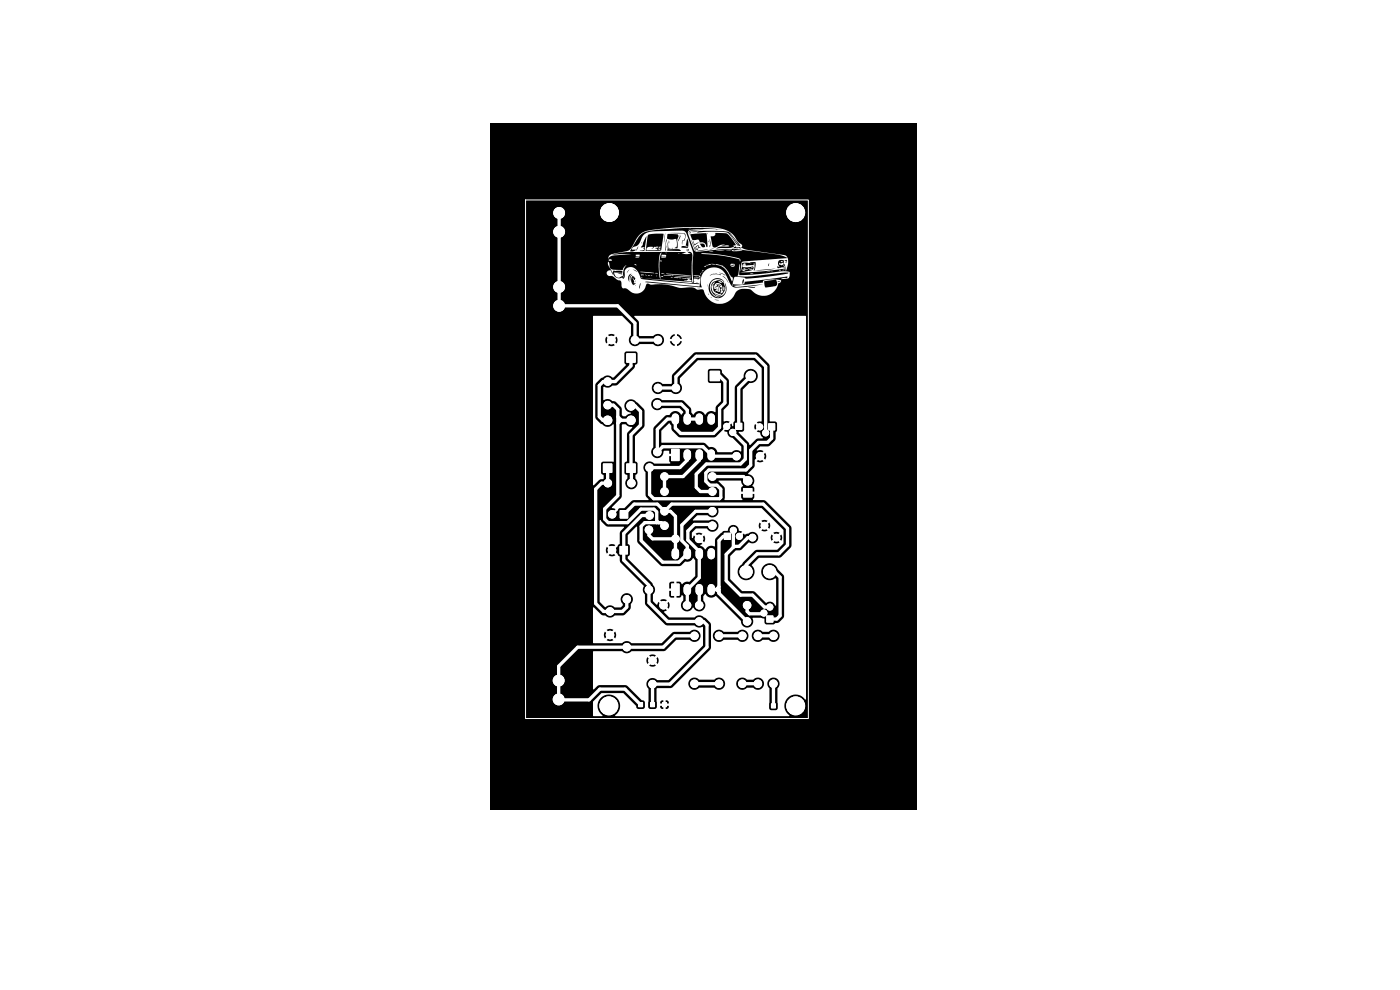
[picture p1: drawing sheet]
<svg xmlns="http://www.w3.org/2000/svg" width="297mm" height="210mm" viewBox="0 0 297 210" stroke-linecap="round" stroke-linejoin="round" font-family="sans-serif">
<path d="M103.9 26.1h90.6v145.6h-90.6z" fill="#000"/>
<path d="M111.5 42.4h60v110h-60z" fill="none" stroke="#fff" stroke-width=".21"/>
<g fill="#fff" stroke="#fff" stroke-width=".21">
<path d="M142.5 95.3h1.6v2.4h-1.6z"/>
<path d="M131.5 115.9h1.6v1.6h-1.6z"/>
<path d="M140.5 149.1h.9v.8h-.9z"/>
<path d="M150.7 78.8h2v2h-2z"/>
<path d="M131.6 108.3h1.6v1.6h-1.6z"/>
<path d="M135.5 149.1h.8v.8h-.8z"/>
<path d="M156.1 89.8h1.3v1.3h-1.3z"/>
<path d="M133 75h1.8v1.8h-1.8z"/>
<path d="M142.5 123.9h1.6v2.4h-1.6z"/>
<path d="M153.7 113.1h1.3v1.3h-1.3z"/>
<path d="M133 98.4h1.8v1.8h-1.8z"/>
<path d="M128 98.4h1.8v1.8h-1.8z"/>
<path d="M162.7 130.7h1.3v1.3h-1.3z"/>
<path d="M157.7 103.6h1.8v1.8h-1.8z"/>
<path d="M163.1 89.9h1.3v1.3h-1.3z"/>
<path d="M163.7 149.3h.8v.9h-.8z"/>
<path d="M138 149.1h.9v.8h-.9z"/>
<circle cx="129.8" cy="116.7" r=".8"/>
<circle cx="129.7" cy="72.1" r=".8"/>
<circle cx="134.7" cy="72.1" r=".8"/>
<circle cx="141" cy="111.5" r=".8"/>
<circle cx="151.1" cy="111.5" r=".8"/>
<circle cx="129.4" cy="134.7" r=".8"/>
<circle cx="129.4" cy="129.7" r=".8"/>
<circle cx="159.3" cy="79.8" r="1"/>
<circle cx="152.5" cy="134.9" r=".8"/>
<circle cx="152.5" cy="145" r=".8"/>
<circle cx="129.9" cy="109.1" r=".8"/>
<circle cx="128.9" cy="102.5" r=".8"/>
<circle cx="133.9" cy="102.5" r=".8"/>
<circle cx="161.2" cy="96.8" r=".8"/>
<circle cx="156.2" cy="96.8" r=".8"/>
<circle cx="141" cy="101.1" r=".8"/>
<circle cx="151.1" cy="101.1" r=".8"/>
<circle cx="145.8" cy="128.4" r=".8"/>
<circle cx="140.8" cy="128.4" r=".8"/>
<circle cx="141" cy="104.3" r=".8"/>
<circle cx="151.1" cy="104.3" r=".8"/>
<circle cx="155.4" cy="91.7" r=".65"/>
<circle cx="154.2" cy="90.4" r=".65"/>
<circle cx="133.9" cy="86.1" r=".9"/>
<circle cx="139.6" cy="72.1" r=".8"/>
<circle cx="139.6" cy="82.3" r=".8"/>
<circle cx="155.6" cy="112.5" r=".65"/>
<circle cx="156.8" cy="113.8" r=".65"/>
<circle cx="143.4" cy="82.3" r=".8"/>
<circle cx="143.4" cy="72.1" r=".8"/>
<circle cx="148.3" cy="131.8" r=".8"/>
<circle cx="158.5" cy="131.8" r=".8"/>
<circle cx="158.3" cy="121.3" r="1.3"/>
<circle cx="163.3" cy="121.3" r="1.3"/>
<circle cx="133.9" cy="89.2" r=".9"/>
<circle cx="137.8" cy="109.3" r=".8"/>
<circle cx="137.8" cy="99.2" r=".8"/>
<circle cx="159.6" cy="114" r=".72"/>
<circle cx="162.2" cy="111.5" r=".72"/>
<circle cx="164.7" cy="114" r=".72"/>
<circle cx="128.9" cy="89.2" r=".9"/>
<circle cx="162.1" cy="130" r=".65"/>
<circle cx="163.3" cy="128.8" r=".65"/>
<circle cx="158.6" cy="102" r=".9"/>
<circle cx="133" cy="137.3" r=".8"/>
<circle cx="133" cy="127.1" r=".8"/>
<circle cx="158.5" cy="128.4" r=".8"/>
<circle cx="148.3" cy="128.4" r=".8"/>
<circle cx="168.8" cy="149.7" r="1.9"/>
<circle cx="128.9" cy="80.9" r=".8"/>
<circle cx="128.9" cy="85.9" r=".8"/>
<circle cx="138.4" cy="145.1" r=".8"/>
<circle cx="138.4" cy="140.1" r=".8"/>
<circle cx="147.3" cy="134.9" r=".8"/>
<circle cx="147.3" cy="145" r=".8"/>
<circle cx="141" cy="108.5" r=".8"/>
<circle cx="151.1" cy="108.5" r=".8"/>
<circle cx="137.7" cy="125.1" r=".8"/>
<circle cx="137.7" cy="112.4" r=".8"/>
<circle cx="162.4" cy="91.8" r=".65"/>
<circle cx="161.2" cy="90.6" r=".65"/>
<circle cx="118.5" cy="148.4" r="1.15"/>
<circle cx="118.5" cy="144.4" r="1.15"/>
<circle cx="118.6" cy="64.9" r="1.15"/>
<circle cx="118.6" cy="60.9" r="1.15"/>
<circle cx="118.6" cy="49.2" r="1.15"/>
<circle cx="118.6" cy="45.2" r="1.15"/>
<circle cx="129.2" cy="149.7" r="1.9"/>
<circle cx="168.8" cy="45.1" r="1.9"/>
<circle cx="157.5" cy="134.9" r=".8"/>
<circle cx="157.5" cy="145" r=".8"/>
<circle cx="139.4" cy="95.9" r=".8"/>
<circle cx="139.4" cy="85.7" r=".8"/>
<circle cx="164.1" cy="134.9" r=".8"/>
<circle cx="164.1" cy="145" r=".8"/>
<circle cx="143.3" cy="114.3" r=".8"/>
<circle cx="148.3" cy="114.3" r=".8"/>
<circle cx="160.8" cy="134.9" r=".8"/>
<circle cx="160.8" cy="145" r=".8"/>
<circle cx="129.3" cy="45.1" r="1.9"/>
</g>
<g fill="none" stroke="#fff" stroke-width="1.6">
<path d="M143.3 88.5v.8M145.8 88.5v.8M145.8 96.1v.8M148.3 88.5v.8M148.3 96.1v.8M150.9 88.5v.8M150.9 96.1v.8M143.3 117.1v.8M145.8 117.1v.8M148.3 117.1v.8M150.9 117.1v.8M145.8 124.7v.8"/>
<path d="M148.3 124.7v.8M150.9 124.7v.8"/>
</g>
<g fill="none" stroke="#fff" stroke-width=".7">
<path d="M118.6 45.2v19.7h12.4l3.7 3.6v3.6h4.9M133.9 75.9v1.7l-3.4 3.3h-2.5l-.9 .9v6.6l.8 .8h1M151.7 79.8h1l1.1 1.1v4.6l-1.1 1.1v4.1l-1.3 1.2h-7l-1.1-1.1v-1.9h-1.7l-2.2 2.2v4.8l1.2-1.1h8.5l2.1 2h5M159.3 79.8l-2.6 2.5v8.1M128.9 99.3v3.1M128.9 85.9h1.2l1 1v18.3l-2.8 2.8v2.1l.7 .8h4.1l2.9-2.9h2.7l.6 .6v2.3M131.1 88.4l.7 .8M133.9 89.2h-2.2l-.6 .6M133.9 86.1h.8l1.2 1.1v3l-2 2v10.3M139.4 85.7h5.1l1.3 1.3v1.9h2.5M139.6 82.3h3.8v-2.4l4.3-4.3h12.6l2.1 2.1v14.1M148.3 96.5v1.2l-3.4 3.4h-3.9v3.2"/>
<path d="M155.4 91.7l2.7 2.7v3l-1 1h-7.2l-2.2 2.2v2.8l.9 .9h2.5M163.7 90.6v2.4l-.9 .9h-1.9l-1.6 1.6v3.2l-1.1 1h-7.8l-.7 .6v1.8l.9 .8h1.5l.8 .9v1.7l-.2 .3h-14l-.9-.9v-5.7h6.4l1.6-1.6v-1.1M128.9 102.4v.1M128.9 102.5h-1.3l-1.2 1.3v24.2l1.7 1.7h3.9l1-.9v-1.7M137.7 112.4v1.1l.7 .8h4.9M137.8 109.3h-1.7l-3.8 3.9v5.6l5.4 5.4v3.7l3.9 3.9h7.6l.8 .8v4.7l-7.8 7.8h-3.8v4.4M139.3 110.5l.4 .4M141 108.5h1.2l1.1 1v8M141 108.5l1.5-1.6h19.4l5.2 5.2v3.5l-1.9 1.9h-4.5l-2.4 2.3v1.5M141 108.5l-1.6-1.6h-4.9l-2.1 2.2M151.1 108.5h-3.5l-3 2.9v3.3l1.2 1.1v1.7l-1.8 1.8h-3.4l-4.6-4.6v-3.1l.8-.7h3.5l.7 .6M151.1 111.5l-.2-.2h-3.6l-1.4 1.3v2l2.4 2.4v5.5l-2.5 2.6v3.3"/>
<path d="M151.1 101.1h6.6l.9 .9M154.3 113.8h-.9l-.9 .9v11.2l6 5.9M155.6 112.5v3.6M159.6 114h-.9l-1.9 1.9h-1l-1.7 1.7v5.6l3 3h2.5l2.6 2.6h1.1M147.3 134.9h-4.2l-2.4 2.4h-18.1l-4.1 4 .1 7.2h6.4l2.3-2.3h5.3l3.3 3.3M148.3 125.1v3.3M148.3 128.4h.1M150.9 125.1h1.6M152.5 134.9h5M152.5 124.5l-.5 .6 .5 .5M152.5 125.1h.1M158.5 128.4v1.3l.5 .5h2.9l.2-.2"/>
<path d="M160.8 134.9h3.3M163.3 121.3h1l1.2 1.1v8.2l-.7 .7h-1.5M147.3 145h5.2M157.5 145h3.3M164.1 145v4.7"/>
</g>
<g fill="#fff">
<path d="M125.8 67.1l6.2-.1 1.9 1.9-.1 2.3a1.32 1.32 0 0 0 0 1.9 1.32 1.32 0 0 0 1.9-.1h2.9a1.3 1.3 0 0 0 1.6 .3 1.3 1.3 0 0 0 .7-1.4h2.2v.5h-1l.4 .7 .6 .3v-.9h.5v.9l.8-.4 .3-.6h-1v-.5h1l-.5-.8-.6-.2v.9h-.5v-.9l-.7 .4-.3 .6h-1.2a1.34 1.34 0 0 0-1-1 1.34 1.34 0 0 0-1.4 .4l-2.9-.1-.1-2.9-.9-1.1v-.2l36.4 .1-.1 81.3a2.48 2.48 0 0 0-3.8-.4 2.48 2.48 0 0 0 .4 3.8h-37a2.42 2.42 0 0 0 .7-3.4 2.42 2.42 0 0 0-3.5-.5 2.42 2.42 0 0 0-.3 3.5l.4 .5-2-.1v-2.9l1.8-1.9h4.7l2.6 2.7 .1 .4 .4 .3h1l.3-.1 .1-.3v-1.1l-.2-.3-.5-.1-3.3-3.1-5.6-.1-.5 .2-.7 .7h-.2v-6.1h11.3l.3 .7 .6-.6 .4 .3-.7 .7a1.28 1.28 0 0 0 1.5 0l-.7-.7 .3-.3 .7 .6 .2-.2v-.7l-.2-.5-.7 .7-.3-.4 .7-.7a1.28 1.28 0 0 0-1.5 0l.7 .7-.4 .4-.6-.7-.3 .7h-11.3l.1-2h6l.2 .2a1.38 1.38 0 0 0 1.9-.2h6.8l.5-.2 2.2-2.2h2.8a1.31 1.31 0 0 0 1.9 .1 1.31 1.31 0 0 0 0-1.9 1.31 1.31 0 0 0-1.9 .1l-3.4 .1-2.6 2.3h-6.3a1.42 1.42 0 0 0-2.1 0h-6l-.1-.1v-1.6h2.3l.2 .7 .7-.6 .4 .3-.7 .7 .5 .2 .9-.2-.6-.7 .3-.3 .7 .6a1.28 1.28 0 0 0 0-1.4l-.7 .7-.3-.4 .6-.7-.9-.2-.5 .2 .7 .7-.4 .4-.7-.7-.2 .7h-2.3v-5.8h.2l1.7 1.6 .7 .1a1.42 1.42 0 0 0 2.1 0h1.6l.5-.2 1.1-1.2 .1-1.1a1.31 1.31 0 0 0 .1-1.9 1.31 1.31 0 0 0-1.9 .1 1.31 1.31 0 0 0 .1 1.9v.2l-.4 .5-1.3-.1a1.42 1.42 0 0 0-2 0l-1.2-1.2 .1-17.3 1.5 1.4 3.6 .1-.9 1.1v2.4l-.5 .6-.8 .8-.3-.4 .7-.7-.3-.1-.7-.1-.5 .2 .7 .7-.4 .4-.7-.7a1.28 1.28 0 0 0 0 1.4l.7-.6 .4 .3-.7 .7 .5 .2 .7-.1 .3-.1-.7-.7 .3-.3 1.3 1.2v.9l.2 .5 4.8 4.8a1.62 1.62 0 0 0 .3 1.9v1.9l.2 .4 4.2 4.2 6.2 .1a1.53 1.53 0 0 0 1.7 .3v4l-7.3 7.2-2.4 .1a1.32 1.32 0 0 0-1.9-.1 1.32 1.32 0 0 0 .1 2l-.1 3.8 .1 .3 .4 .1h1l.3-.3 .1-.4h.6l.2 .6 .5 .1v-.7h-1.3v-.2h1.3l.2 .2h.3v.7a.55 .55 0 0 0 .7-.7h-.9a.25 .25 0 0 0 .2-.3 .25 .25 0 0 0-.3-.2 .25 .25 0 0 0-.2 .3h-1.3v-.3h1.3v-.6h.5v.6h.7a.55 .55 0 0 0-.7-.6h-.8l-.3 .2-.1 .4h-.6v-3.2h2.8l.5-.2 .7-.8h2.6a1.34 1.34 0 0 0 .9 1.3 1.34 1.34 0 0 0 1.5-.4h3.2a1.31 1.31 0 0 0 1.4 .3 1.31 1.31 0 0 0 .8-1.2h2.4v.3a1.35 1.35 0 0 0 1 1 1.35 1.35 0 0 0 1.3-.4h1.3a1.31 1.31 0 0 0 1.4 .3 1.31 1.31 0 0 0 .9-1.2h.7l.1 .5 .3 .5v4.2l.4 .5h1l.4-.4-.1-4.2a1.32 1.32 0 0 0-.2-2.2 1.32 1.32 0 0 0-1.9 1.1h-.7v-.2a1.34 1.34 0 0 0-1-1 1.34 1.34 0 0 0-1.4 .4h-1.2a1.31 1.31 0 0 0-1.5-.4 1.31 1.31 0 0 0-.8 1.2h-2.4v-.2a1.34 1.34 0 0 0-1-1 1.34 1.34 0 0 0-1.3 .4h-3.2a1.31 1.31 0 0 0-1.4-.4 1.31 1.31 0 0 0-.9 1.2h-2.6l7.2-7.2 .2-.4v-2.5h.4a1.34 1.34 0 0 0 .9 1.2 1.34 1.34 0 0 0 1.5-.4h2.9a1.31 1.31 0 0 0 1.4 .4 1.31 1.31 0 0 0 .9-1.2h.7v.2a1.35 1.35 0 0 0 1 1 1.35 1.35 0 0 0 1.3-.4h1.3a1.31 1.31 0 0 0 1.9 .1 1.31 1.31 0 0 0-.1-1.9 1.31 1.31 0 0 0-1.9 .1h-1.2a1.31 1.31 0 0 0-1.5-.3 1.31 1.31 0 0 0-.8 1.2h-.7v-.3a1.34 1.34 0 0 0-1-1 1.34 1.34 0 0 0-1.4 .4h-2.9a1.31 1.31 0 0 0-1.4-.3 1.31 1.31 0 0 0-.9 1.2h-.4v-2.6l-1-1.1a2.89 2.89 0 0 0-1.9-.6l-.6 .4h-5.3l-1.1-1.2 .6-.3-.7-.7 .4-.4 .6 .7 .2-.5-.2-.9-.6 .7-.4-.4 .7-.7a1.28 1.28 0 0 0-1.5 0l.7 .7-.3 .4-.7-.7-.3 .5-.1 .1-.8-.8v-1.4a1.51 1.51 0 0 0 0-2.2l-5.3-5.5v-.4l.4-.4v-1.7l-.4-.6v-1.7l1.8-1.9 .2 .1 .1 3.3 4.7 4.8 .5 .2h3.6l.5-.2 .7-.8 .4 .1a1.6 1.6 0 0 0 1.4-.8l.4 .5v3.2l-1.2 1.3a1.76 1.76 0 0 0-1.6 .5l-.4-.5h-.8v1.4h-.5v-1.4l-.9 .1-.1 .3v1h1v.5h-1v1l.2 .4 .8 .1v-1.4h.5v1.4l.8-.1 .4-.5 .3 .3v.8a1.35 1.35 0 0 0 0 2.1 1.35 1.35 0 0 0 2-.5 1.35 1.35 0 0 0 2.1 .6 1.35 1.35 0 0 0 .1-2.1v-.9l.5-.5a1.47 1.47 0 0 0 2.2 .5l5.3 5.3a1.34 1.34 0 0 0 1.7 1.3 1.34 1.34 0 0 0 .8-2h1.8l.6 .1 .1 .9 .2 .3 1.6 .1 .5-.3 .7-.1 1.1-1.1 .1-8.6-.2-.5-1.2-1.2a1.83 1.83 0 0 0-2.6-.9 1.83 1.83 0 0 0-.6 2.6 1.83 1.83 0 0 0 2.7 .3l.1 .2v5.5l-.1 .1a1.37 1.37 0 0 0-2-.6l-2.5-2.4-2.6-.1-2.5-2.6v-4.9l1.2-1.1h.8l.4-.2 1.6-1.5a1.27 1.27 0 0 0 2-1.1h2.6l.2 .7 .6-.6 .4 .3-.6 .7a1.2 1.2 0 0 0 1.3 0l-.6-.7 .3-.3 .6 .6 .2-.2v-.7l-.2-.4-.6 .6-.3-.4 .6-.6a1.2 1.2 0 0 0-1.3 0l.6 .6-.4 .4-.6-.6-.2 .6h-2.6a1.25 1.25 0 0 0-.8-1.1 1.25 1.25 0 0 0-1.4 .3l-.7 .2-.2-.2-.6 .5-.3-.3 .6-.6-.7-.2-.2-.7-.4-.4h4.8l.2 .7 .6-.6 .3 .3-.6 .6 .5 .2 .8-.2-.6-.6 .4-.3 .6 .6a1.2 1.2 0 0 0 0-1.4l-.6 .7-.4-.4 .6-.6-.8-.2-.5 .2 .6 .6-.3 .4-.6-.7-.2 .7h-4.9a1.16 1.16 0 0 0-1.7 1l-1 .2-1.5 1.4-.2 .5v1.3a1.65 1.65 0 0 0-2.1 .6l-.4-.4-.6-.3v-.2l.4-.2-.7-.7 .4-.4 .7 .7a1.28 1.28 0 0 0 0-1.4l-.7 .7-.4-.4 .7-.7-.9-.2-.5 .2 .6 .7-.3 .4-.7-.7-.4 .5v-1l.9-1h2.2a1.33 1.33 0 0 0 1.8 .6 1.33 1.33 0 0 0 .6-1.8 1.33 1.33 0 0 0-1.9-.5h-3.3l-.1-.1 1-1h2.2a1.34 1.34 0 0 0 1.7 .2 1.34 1.34 0 0 0 .5-1.7h9.2l4.6 4.7v2.8l-1.3 1.3-4.5 .1-2.9 2.9a1.84 1.84 0 0 0-.7 2.7 1.84 1.84 0 0 0 2.7 .3 1.84 1.84 0 0 0 0-2.7l1.5-1.6 4.6-.1 2.1-2 .2-.5-.1-4-5.3-5.4-.5-.2h-2.2l.2-.6v-.7h-1v-.5h1v-.8l-.4-.4a1.57 1.57 0 0 0-.9-2.6l1.3-1.4 .1-1.6 .8-.7 .3 .4-.7 .7 .3 .1 .7 .1 .5-.2-.7-.7 .3-.4 .7 .7a1.28 1.28 0 0 0 0-1.5l-.7 .7-.3-.3 .7-.7-.7-.2-.7 .1-.1-.2 .8-.7 1.9-.1 1.2-1.1 .2-.5v-1.3l.2-.4 .1-1.4-.4-.5h-1.1l-.1-.1v-11.8l-2.5-2.6-.4-.2h-12.9l-4.8 4.6-.2 .5-.1 1.6h-1.9a1.32 1.32 0 0 0-1.9 0 1.32 1.32 0 0 0 .1 1.9 1.32 1.32 0 0 0 1.9-.2l1.8 .1a1.32 1.32 0 0 0 1.9 0 1.32 1.32 0 0 0-.1-1.9l.1-1.1 3.8-3.8h11.8l1.7 1.7v11.2l-1.1 .3 .6 .6-.3 .3-.6-.6a1.15 1.15 0 0 0 0 1.3l.6-.6 .3 .3-.6 .6 .7 .2 .3 .7 .3 .5-1.3 .2-1.4 1.3-.3-.6-2.1-2.1 .1-.1 .8-.1 .3-.4v-1.4l-.3-.4v-6.6l1.3-1.4a1.53 1.53 0 0 0 1.9-1.4 1.53 1.53 0 0 0-1.7-1.7 1.53 1.53 0 0 0-1.4 1.9l-1.8 1.9v7.3l-.3 .4-.1 .7h-.1l-.2-.6-.6 .6-.4-.3 .6-.6-.5-.2h-.8v-2.3l1-1 .1-.4v-4.9l-1.4-1.6-.1-.6-.2-.2h-2.3l-.3 .1-.1 .3v2.1l.1 .3 .3 .2h2.3v3.8l-1 1.1-.2 1.2a1.5 1.5 0 0 0-2.1 .6 1.42 1.42 0 0 0-1.3-.8 1.42 1.42 0 0 0-1.2 .8l-.4-.5-.2-1-1.6-1.5-4.4-.1a1.33 1.33 0 0 0-1.9-.1 1.33 1.33 0 0 0 0 1.9 1.33 1.33 0 0 0 1.9-.1h3.7l.8 .8-.5 .6a1.42 1.42 0 0 0-1.3-.8 1.42 1.42 0 0 0-1.2 .8l-.9 .2-2.4 2.5-.1 4.2a1.32 1.32 0 0 0 .4 2.2 1.32 1.32 0 0 0 1.8-1.4l.1-.1h.9l.2 .7h1v.5h-1v1l.2 .5h-3.4a1.34 1.34 0 0 0-1.9 0 1.34 1.34 0 0 0 0 1.9v4.8l.6 1.1h-3.2l-1.8 1.7h-1.2l-1 1.2-.4-.3 .7-.7-.8-.4 1.9-1.9 .2-.5v-15l.2-.2h.7a1.74 1.74 0 0 0 1.3 .6l-.9 1.1-.2 .4v5.7l-.5 .5v2l.1 .3 .5 .2v.6a1.33 1.33 0 0 0-.1 2 1.33 1.33 0 0 0 1.9 0 1.33 1.33 0 0 0-.1-2v-.6l.5-.5v-1.9l-.2-.3-.4-.3v-5.2l1.9-1.9 .1-.4v-3.3l-1.7-1.7a1.41 1.41 0 0 0-2.3 .1 1.41 1.41 0 0 0 1 2.1l.1 .2-.5 .2-.6 .4h-.5l-.3-.3v-1.2l-.2-.5-1-1-.8-.2a1.46 1.46 0 0 0-1.9-.2l.1-2.8a1.62 1.62 0 0 0 1.8-.3h.7l.5-.2 3.6-3.8a.47 .47 0 0 1 .4-.6l.2-.3v-1.9l-.2-.3-.3-.2-2.1 .1-.2 .3v2l.3 .6-2.6 2.6h-.3a1.51 1.51 0 0 0-2.2 0l-1.2 1.1-.2 .5v6.8l.2 .4 1.1 1.1a1.69 1.69 0 0 0 2.5 0l.1 7.9h-2.2l-.4 .2-.1 .3v1.9l.5 .5v.8l-.8 .1-1.3 1.2-.1-30.8h2.6l.2 .8 .7-.7 .4 .3-.7 .7a1.28 1.28 0 0 0 1.4 0l-.6-.7 .3-.3 .7 .7 .1-.3 .1-.7-.2-.5-.7 .7-.3-.4 .6-.6a1.28 1.28 0 0 0-1.4 0l.7 .6-.4 .4-.7-.7-.2 .7h-2.6z"/>
<path d="M152.5 102h4.7l.4 1-.4 .5v.8h1v.5h-1v.7l.3 .5-3.8 .1v-2.6z"/>
<path d="M140.3 91.4l1.7-1.6 .4 .5 .2 1.1 1.3 1.2 .4 .2h7.3l1.7-1.6 .5-.7 .4 .3-.6 .6 .3 .2a.43 .43 0 0 1 .4 .1 .43 .43 0 0 1 .1 .4 1.38 1.38 0 0 0 1 .8l1.8 1.8 .1 1-.2 .1a1.4 1.4 0 0 0-1.9 .1h-2.9a1.58 1.58 0 0 0-1.9-1.1l-.7-.7-.5-.2h-8.8z"/>
</g>
<g fill="#000" stroke="#000" stroke-width=".21">
<circle cx="118.6" cy="45.2" r=".65"/>
<circle cx="118.6" cy="49.2" r=".65"/>
<circle cx="129.3" cy="45.1" r="1.1"/>
<circle cx="168.8" cy="45.1" r="1.1"/>
<circle cx="118.6" cy="64.9" r=".65"/>
<circle cx="118.6" cy="60.9" r=".65"/>
<circle cx="129.7" cy="72.1" r=".4"/>
<circle cx="133.9" cy="75.9" r=".45"/>
<circle cx="134.7" cy="72.1" r=".4"/>
<circle cx="139.6" cy="72.1" r=".4"/>
<circle cx="143.4" cy="72.1" r=".4"/>
<circle cx="151.7" cy="79.8" r=".5"/>
<circle cx="159.3" cy="79.8" r=".5"/>
<circle cx="128.9" cy="80.9" r=".4"/>
<circle cx="128.9" cy="85.9" r=".4"/>
<circle cx="128.9" cy="99.3" r=".45"/>
<circle cx="128.9" cy="89.2" r=".45"/>
<circle cx="133.9" cy="99.3" r=".45"/>
<circle cx="133.9" cy="86.1" r=".45"/>
<circle cx="133.9" cy="89.2" r=".45"/>
<circle cx="137.8" cy="99.2" r=".4"/>
<circle cx="139.4" cy="95.9" r=".4"/>
<circle cx="139.4" cy="85.7" r=".4"/>
<circle cx="139.6" cy="82.3" r=".4"/>
<circle cx="143.3" cy="88.9" r=".4"/>
<circle cx="143.3" cy="96.5" r=".4"/>
<circle cx="143.4" cy="82.3" r=".4"/>
<circle cx="145.8" cy="96.5" r=".4"/>
<circle cx="145.8" cy="88.9" r=".4"/>
<circle cx="148.3" cy="96.5" r=".4"/>
<circle cx="148.3" cy="88.9" r=".4"/>
<circle cx="150.9" cy="88.9" r=".4"/>
<circle cx="150.9" cy="96.5" r=".4"/>
<circle cx="154.2" cy="90.4" r=".37"/>
<circle cx="155.4" cy="91.7" r=".37"/>
<circle cx="156.3" cy="96.8" r=".4"/>
<circle cx="156.7" cy="90.4" r=".37"/>
<circle cx="161.2" cy="90.6" r=".37"/>
<circle cx="161.3" cy="96.8" r=".4"/>
<circle cx="162.4" cy="91.8" r=".37"/>
<circle cx="163.7" cy="90.6" r=".37"/>
<circle cx="128.9" cy="102.5" r=".4"/>
<circle cx="129.8" cy="116.7" r=".4"/>
<circle cx="129.9" cy="109.1" r=".4"/>
<circle cx="132.3" cy="116.7" r=".4"/>
<circle cx="132.4" cy="109.1" r=".4"/>
<circle cx="133.9" cy="102.5" r=".4"/>
<circle cx="137.7" cy="112.4" r=".4"/>
<circle cx="137.8" cy="109.3" r=".4"/>
<circle cx="141" cy="104.3" r=".4"/>
<circle cx="141" cy="111.5" r=".4"/>
<circle cx="141" cy="108.5" r=".4"/>
<circle cx="141" cy="101.1" r=".4"/>
<circle cx="143.3" cy="117.5" r=".4"/>
<circle cx="143.3" cy="114.3" r=".4"/>
<circle cx="145.8" cy="117.5" r=".4"/>
<circle cx="148.3" cy="114.3" r=".4"/>
<circle cx="148.3" cy="117.5" r=".4"/>
<circle cx="150.9" cy="117.5" r=".4"/>
<circle cx="151.1" cy="104.3" r=".4"/>
<circle cx="151.1" cy="108.5" r=".4"/>
<circle cx="151.1" cy="101.1" r=".4"/>
<circle cx="151.1" cy="111.5" r=".4"/>
<circle cx="154.3" cy="113.8" r=".37"/>
<circle cx="155.6" cy="112.5" r=".37"/>
<circle cx="156.8" cy="113.8" r=".37"/>
<circle cx="158.6" cy="102" r=".45"/>
<circle cx="158.6" cy="104.5" r=".45"/>
<circle cx="159.6" cy="114" r=".4"/>
<circle cx="162.2" cy="111.5" r=".4"/>
<circle cx="164.7" cy="114" r=".4"/>
<circle cx="129.4" cy="134.7" r=".4"/>
<circle cx="129.4" cy="129.7" r=".4"/>
<circle cx="133" cy="137.3" r=".4"/>
<circle cx="133" cy="127.1" r=".4"/>
<circle cx="137.7" cy="125.1" r=".4"/>
<circle cx="140.8" cy="128.4" r=".4"/>
<circle cx="143.3" cy="125.1" r=".4"/>
<circle cx="145.8" cy="128.4" r=".4"/>
<circle cx="145.8" cy="125.1" r=".4"/>
<circle cx="147.3" cy="134.9" r=".4"/>
<circle cx="148.3" cy="131.8" r=".4"/>
<circle cx="148.3" cy="128.4" r=".4"/>
<circle cx="148.3" cy="125.1" r=".4"/>
<circle cx="150.9" cy="125.1" r=".4"/>
<circle cx="152.5" cy="134.9" r=".4"/>
<circle cx="157.5" cy="134.9" r=".4"/>
<circle cx="158.3" cy="121.3" r=".65"/>
<circle cx="158.5" cy="128.4" r=".4"/>
<circle cx="158.5" cy="131.8" r=".4"/>
<circle cx="160.8" cy="134.9" r=".4"/>
<circle cx="162.1" cy="130" r=".37"/>
<circle cx="163.3" cy="121.3" r=".65"/>
<circle cx="163.3" cy="131.3" r=".37"/>
<circle cx="163.3" cy="128.8" r=".37"/>
<circle cx="164.1" cy="134.9" r=".4"/>
<circle cx="118.5" cy="148.4" r=".65"/>
<circle cx="118.5" cy="144.4" r=".65"/>
<circle cx="129.2" cy="149.7" r="1.1"/>
<circle cx="135.9" cy="149.5" r=".25"/>
<circle cx="138.4" cy="140.1" r=".4"/>
<circle cx="138.4" cy="145.1" r=".4"/>
<circle cx="138.4" cy="149.5" r=".25"/>
<circle cx="141" cy="149.5" r=".25"/>
<circle cx="147.3" cy="145" r=".4"/>
<circle cx="152.5" cy="145" r=".4"/>
<circle cx="157.5" cy="145" r=".4"/>
<circle cx="160.8" cy="145" r=".4"/>
<circle cx="164.1" cy="149.7" r=".25"/>
<circle cx="164.1" cy="145" r=".4"/>
<circle cx="168.8" cy="149.7" r="1.1"/>
</g>
<g fill="#fff">
<path d="M134.4 58.9v.2z"/>
<path d="M163.5 57.6l.6-.1z"/>
<path d="M138 58.4l.4 .1z"/>
<path d="M157.6 59.7v.4z"/>
<path d="M143.8 53.7h.4z"/>
<path d="M158.3 57.1l.4 .1z"/>
<path d="M159.3 56.7l.4 .1z"/>
<path d="M155.3 60.3l.2 .3-.1-.1z"/>
<path d="M165.2 57.4l.5-.1z"/>
<path d="M138.9 57.9l.7 .1z"/>
<path d="M139.8 52.4h.4l-.4 .2z"/>
<path d="M140.2 55.2h.1v.3z"/>
<path d="M141.1 53.7h.4z"/>
<path d="M146 48.6l.5-.1z"/>
<path d="M149 57.3h.3l-.3 .3z"/>
<path d="M134.5 56l.6 .3z"/>
<path d="M140.2 58.6h.3l.2 .2z"/>
<path d="M142.3 58.8h.4z"/>
<path d="M159.1 58l.8-.1z"/>
<path d="M142.5 58.4l.4 .1z"/>
<path d="M134.8 54.5h.8l-.7 .1z"/>
<path d="M136.8 58.3l.4 .1z"/>
<path d="M139.6 52.8a.25 .25 0 0 1 .3-.1 .25 .25 0 0 1 .2 .3h-.4z"/>
<path d="M162.5 57.7l1-.1z"/>
<path d="M165.9 57.3l.6-.1z"/>
<path d="M152.4 59.6h.2a.32 .32 0 0 1 .3 .1 .32 .32 0 0 1 .1 .3z"/>
<path d="M129.2 55.1a.33 .33 0 0 1 .4-.2 .33 .33 0 0 1 .2 .4h-.6z"/>
<path d="M136 58.2h.6v.2h-.5z"/>
<path d="M153.5 60.8l.2 .2a.35 .35 0 0 1-.2 .6z"/>
<path d="M165.6 55.4h.5a.23 .23 0 0 1-.2 .2 .23 .23 0 0 1-.3-.2z"/>
<path d="M134.9 54h.8v.4h-.8z"/>
<path d="M140.4 54h.5a.3 .3 0 0 1 .4 .1 .3 .3 0 0 1 0 .4l-.6-.1a.25 .25 0 0 1-.4 0 .25 .25 0 0 1 .1-.4z"/>
<path d="M147.8 52.3l.2-.1a.28 .28 0 0 1 .1 .4 .28 .28 0 0 1-.4 0z"/>
<path d="M150.4 53.4l.9-.1z"/>
<path d="M137.4 58.4l.5 .1h-.3z"/>
<path d="M149.4 56.5l.3-.1a.2 .2 0 0 1-.1 .2 .2 .2 0 0 1-.2-.1z"/>
<path d="M140.3 54.5l1 .1-.8 .1z"/>
<path d="M154 53.1h1z"/>
<path d="M158.7 57h.9a.61 .61 0 0 1-.9 0z"/>
<path d="M147.3 58.8l1 .1z"/>
<path d="M140.3 58l.6 .1z"/>
<path d="M151.9 53.2l1.8-.1z"/>
<path d="M145.1 59.6l.6-.1a.57 .57 0 0 1 .6-.2 .57 .57 0 0 1 .4 .4z"/>
<path d="M149.9 56.2l.8-.2 .2 .1-1.1 .3z"/>
<path d="M145 59l1.6 .1-1.6 .1z"/>
<path d="M157.3 57.2l.7-.1-.3-.1a.26 .26 0 0 1 .4 0 .26 .26 0 0 1 0 .3l-.3 .2z"/>
<path d="M140.8 58.3l1.6 .1-1.4 .1z"/>
<path d="M143 58.8l1.6 .1-1 .1z"/>
<path d="M154.8 49.5l1.8 2.2-.3-.1z"/>
<path d="M135.7 57.7h.8l2.3 .2z"/>
<path d="M140.1 53.7l.2-.1a8.7 8.7 0 0 0-.2 5.4h-.1a10.9 10.9 0 0 1 .1-5.3z"/>
<path d="M155.2 53.1l.5-.1h.2l-.3 .2 1.9-.1-1.6 .2z"/>
<path d="M165.3 55.7l.5 .2-.1-.1h.2a.24 .24 0 0 1 .4 .1 .24 .24 0 0 1-.3 .3l-.2 .1a.46 .46 0 0 1-.5-.6z"/>
<path d="M155 56a.45 .45 0 0 1 .6-.1 .45 .45 0 0 1 .2 .6 .55 .55 0 0 1-.8-.2h.6v-.2l-.6 .2z"/>
<path d="M143.1 58.5l3.5 .3z"/>
<path d="M141.3 58l5.3 .4-1.3 .1-3.7-.3z"/>
<path d="M148.8 53.7l4 .3 3.5 .7a.63 .63 0 0 1 .7 .7l-.1-.1a.37 .37 0 0 0-.1-.3 .37 .37 0 0 0-.4-.1 33.6 33.6 0 0 0-7.4-1z"/>
<path d="M151.1 59.6a1.64 1.64 0 0 1 2.4 .3l-.1 .1a1.31 1.31 0 0 0-1.9-.3 1.87 1.87 0 0 0-.6 2 1.87 1.87 0 0 0 1.7 1.3 2.03 2.03 0 0 1-1.9-1.2 2.03 2.03 0 0 1 .4-2.2z"/>
<path d="M151.3 60.1l.4-.2a1.81 1.81 0 0 0 0 2.1l.8 .4h.5a.49 .49 0 0 1-.8 .1 1.7 1.7 0 0 1-1.3-1.9l.3 .1-.3-.1z"/>
<path d="M137.3 52.5l.4-.1h.8l.1 .1-.4 .1 .3 .1 .3-.4h.9a.4 .4 0 0 1-.7 .3 .34 .34 0 0 1 .5 .3l-1.6 .2a.43 .43 0 0 1-.5 .1 .43 .43 0 0 1-.2-.5z"/>
<path d="M150.9 55.9l1.2 .1 1.4 .4v.2h.1l.8 .9 .7 1-.1 .3 .2-.1a.67 .67 0 0 1 .1 1l-.2-.3a6.2 6.2 0 0 0-2.1-3z"/>
<path d="M151.8 60.2a1.15 1.15 0 0 1 1.2 .3 1.15 1.15 0 0 1 .3 1.2l.1 .1a.4 .4 0 0 1-.2 .4 .4 .4 0 0 1-.4-.1l.2-.4-.2-.3 .3-.2-.2-.2a.3 .3 0 0 0-.2-.3 .3 .3 0 0 0-.4 .1 .25 .25 0 0 1 .2-.3 .25 .25 0 0 1 .3 .1h.1a.69 .69 0 0 0-1-.2l.3 .3-.3 .1-.1 .2a.57 .57 0 0 1 .7-.1 .57 .57 0 0 1 .3 .7v.1a.48 .48 0 0 1-.8 0h.5h-.6v.2l-.2-.2 .3-.3 .3 .1 .3-.3-.1-.1-.4 .3 .1-.1-.7-.1v-.2l.2 .1v-.2l-.2 .1v-.2z"/>
<path d="M156.9 56a3.8 3.8 0 0 1-.1 2.1 .39 .39 0 0 0 .3 .4 .39 .39 0 0 0 .4-.1l3.6-.3 5-.6 1.4 .2v.4a.86 .86 0 0 1-.2 .9 .86 .86 0 0 1-.9 .2h-.8l.6-.2h.8l.1-.3-8.6 1a.44 .44 0 0 0-.6 .5l-.6 .2-1.7-.1-.1-.1h2.1l.2-1-.2 .2-.2 .8h-1.9l.1-.8a.68 .68 0 0 1 .3-.7 .68 .68 0 0 1 .8 0l1.2 .2 .4 .2 6.8-.7a3.8 3.8 0 0 0 2.2-.5l-1.1-.1-7.1 .8h-2.7l.2-.4z"/>
<path d="M129 55.5l.3 .6a1.04 1.04 0 0 0 1.4 1.1l1.4 .1 .3-.7 .5-.4a2.6 2.6 0 0 0-.6 2.7l-.2-.4a1 1 0 0 1-1.1 .4 1 1 0 0 1-.7-1h.7l1 .3-.1-.2-1.6-.1v-.1h1.7a.31 .31 0 0 0-.1-.4 .31 .31 0 0 0-.3 0l-1.2 .1-.2-.1a1.26 1.26 0 0 0 .4 1.4 1.26 1.26 0 0 0 1.4 .1l.2 .3 .2-.3h.9l.3 1-.1-.7h.1l.1 .3 .2-.1 .1 .7 .5 .4 .3-.4v-.1l-.2 .1v-.1l-.2 .1 .1-.2h.6h-.6h.3l.1-.4-.2 .3h-.2l-.3-.9 .2 .2a.24 .24 0 0 0 .1 .3 .24 .24 0 0 0 .3-.2 .24 .24 0 0 0-.1-.3l-.2-.3 .2 .4-.3-.4h-.3l-.2 .8h-.2a1.04 1.04 0 0 1 .5-1.1l-.4 .1-.2 .8h-.1v-.5l.5-.6-.5 .2-.2 .6h-.9l.1-.9h.5l.5-.8h.7l.9 .5-.3-.4-1.3-.1-.3 .3-.2 .5-.5-.1a1.32 1.32 0 0 1 1-1.3 1.32 1.32 0 0 1 1.5 .6l.7 1.1a.97 .97 0 0 0 1.2 1l11.5 1-.2-.2-1-.1v-.1l.7 .1-.1-.2-.6 .1 .1-.1a.43 .43 0 0 1-.1-.6 .43 .43 0 0 1 .6-.1l.4 .1h-.3a.4 .4 0 0 0 .5-.1 .4 .4 0 0 0-.1-.5 .4 .4 0 0 0-.6 0l-.6-.2a1.25 1.25 0 0 1 1.5 .4l-.1 1.4a.42 .42 0 0 1-.1 .5 .42 .42 0 0 1-.5 0l-10.4-1h-.5l-.1 .2 12 1.1-.1-.2h1.3l.1-.6-.1 .6h-1.3l-.2-1.3 .2-1h4.4l.8 .7 .6 .9-.5-.9-.8-.7h-4.5h1.8l.6-.3 1.8 .1-1-.3-.8 .1-.6 .3h-1.7l.3-.5h3.3l1.4 .6-.7-.5-.7-.1h-3.3a2.9 2.9 0 0 1 2.9-1.1 2.9 2.9 0 0 1 2.2 2.2l.5 .9a1.59 1.59 0 0 0 1.7 1.1l3.4 .1 .3-.3-3.7 .2 5.3-.7-3.2 .3a6.2 6.2 0 0 1-2.8 .1l3.1-.4h3h-3l3-.4v-.2h.2l.2 1.2 .3 .1 2.2-.4h-.2l.3-.2-.1-.6 .8-.1-.8 .1a.52 .52 0 0 0-.3-.5 .52 .52 0 0 0-.6 .1l-2 .3 1.3-.4h1.7a.67 .67 0 0 1 .8 .3l-.1 .3-.4 .2a3.3 3.3 0 0 1-2.5 2.6 3.3 3.3 0 0 1-3.5-1.3 3.4 3.4 0 0 0-3.1 .6 3.5 3.5 0 0 1-5.7 1.5l2.1 .2-2.1-.2-.5-.5h.8l.4 .3-.4-.3h-.8l-.4-.8h.7l.2 .4-.1-.2-.1-.2-.7-.1a.73 .73 0 0 0-.4-.7 .73 .73 0 0 0-.8 0h-.4l-.6-.3h1.2l-1.4-.1h3.2a1.97 1.97 0 0 0 2.4 2.2 1.97 1.97 0 0 0 1.2-3l-.1-.2a2.32 2.32 0 0 1-.6 2.7 1.19 1.19 0 0 1-1.7-.4 1.42 1.42 0 0 0 1.9 0 1.42 1.42 0 0 0 .3-1.8l-.1-.6a1.78 1.78 0 0 0-2.1-.8 1.78 1.78 0 0 0-1.2 1.9l-3.8-.1-2.1 .2a16.1 16.1 0 0 0-6.5-.8h-.2a.45 .45 0 0 0-.5-.1 .45 .45 0 0 0-.2 .5 2.18 2.18 0 0 1-1.7 1.5 2.18 2.18 0 0 1-2.2-.9l-.3-.1h2.8l.3-1.1-.3 1.1-3.2-.1a.43 .43 0 0 1-.5-.4h2.8h-2.8l-.1-.2 3 .1v-.1h-3v-.5h1.8h-1.8l-.2-.5a2.65 2.65 0 0 1-1.6-.9l-.2-.1a.65 .65 0 0 1-1-.4 .65 .65 0 0 1 .8-.7l.5 .9-.1-.3a4.4 4.4 0 0 1-1-2.4z"/>
<path d="M129.3 54.2a11.1 11.1 0 0 1 3.7-.9 2.76 2.76 0 0 0 1.7-2.1 4.1 4.1 0 0 1 4.1-2.5l4-.4h6.5h-6.5h.6a33.9 33.9 0 0 1 9.9 .3 4.7 4.7 0 0 1 3.3 2.7l.5 .4a.38 .38 0 0 1 .4 .4 .38 .38 0 0 1-.3 .4l1.5 .5 6.9 1a1.41 1.41 0 0 1 1.6 2l-.5 1.5v-.6a68.3 68.3 0 0 1-9.7 .9l.7-.1a2.95 2.95 0 0 0 2.2-.8l-.2-.4-1.8 .2a.29 .29 0 0 1-.4-.1 .29 .29 0 0 1 .2-.4h.3l-.4-.1a.34 .34 0 0 1 .4-.3 .34 .34 0 0 1 .2 .5l1.7-.1 .1-.5 .1 1-.2 .7h.2l2.2-.1 2.2-.3-4.4 .4 .1-.4h4.4h-4.4v-.3h4.7l.2 .2 1.7-.2-.5-.2-.2-.2h.2a.17 .17 0 0 0 .2 0 .17 .17 0 0 0 0-.2 .17 .17 0 0 0-.2 0v-.5h.2v.2l.1-.2h-.3v-.3l.3 .1 .2-.1 .1 .6 .1-.3a.3 .3 0 0 0-.1-.4 .3 .3 0 0 0-.4 0l-.1 .1a.87 .87 0 0 0-1.3 .1 .87 .87 0 0 0 .3 1.3l-.4-.3-.1 .3h-4.7l.1-.4h2.7v.2l.2-.6-.2 .4h-2.7v-.7l-1.3 .1 .4 .2-1.8-.2-.2 .1v1l-.3 .7 .1-1.2a.72 .72 0 0 1 .3-.8 .72 .72 0 0 1 .7-.1l8.8-.7a18.8 18.8 0 0 0-5.8-1.2l-5.8-.7a1.21 1.21 0 0 1-1.2 .1l-4.6 .3a3.9 3.9 0 0 1-2.2 0l.8 .1 3.2-.6-4 .5-1-2.2h.3l.7 2 .3 .2-.4-.7 .2 .1a.3 .3 0 0 0 .2 .4 .3 .3 0 0 0 .4-.1l-.4-.2 1-.1-.3-.2a.41 .41 0 0 0-.5-.3 .41 .41 0 0 0-.4 .4h-.2l-.5-1.4h.2l.3 1 .5-.4h.6l.3 .4a.42 .42 0 0 0 .4 .4 .42 .42 0 0 0 .5-.4 .8 .8 0 0 0-1.2-.4h-.6l.3-.3-.8 .4v-.2a.44 .44 0 0 0-.5-.5l-.1-.2-.3 .1-.5-1.7h.2l.1 .5 .2-.1 .5 1.3 .6-.1a.58 .58 0 0 1 .7 0 .58 .58 0 0 1 .3 .5 1.11 1.11 0 0 1 1.4 1l.2-.3h.3l.1 .3v-.4l-.4 .1-.1-.9h.2l.1 .2v-.2h-.3v-.4h.5l.3 1.4-.2-1.5-.6 .1v-.7h.8l.1 .7a2.29 2.29 0 0 0 .4 1.6 2.02 2.02 0 0 0 1.6-.5h.8h.1l-.7 .2 1.2-.1 .4 .2a4.5 4.5 0 0 0-2.7 .5h4.5l.1-.2 .7 .2-.7-.3a.35 .35 0 0 1-.6-.1l-.5 .3h-2.8a6.9 6.9 0 0 0 3-.3l-.2-.2 .6-.1-1.3-1.8a1.49 1.49 0 0 0-1.7-.8h-1.3v.1a.7 .7 0 0 1-1 .6h-.8l-.2-.6-3.5 .2-.1-.3h3.9v.3v-.3l-3.9-.1v-.1l2-.1-.4 .3 3.6-.3a6.2 6.2 0 0 1 3.1 .4l1.8 2.3 .5 .2-.5 .1h.8l-1.1-1.3a3.6 3.6 0 0 0-1.6-1.6l-4.4-.2-3.8 .2 .7-.2 2.5-.2-.3-.1 3.1 .1-3.4-.1a4.3 4.3 0 0 0-2.7 .5l-.2 .1 .4-.5a33.9 33.9 0 0 1 6.9-.1h-.3a51.4 51.4 0 0 0-9.7-.2l-1.5 .1a13.8 13.8 0 0 0-5.5 1l-.9 .9-1.6 2.8 6.2-.1 .3-.1 .1-.1h.8l.1 .2 3.3 .1-.4-.4-2.3-.1h3.8l.2 .6v-.4h.2l.1 .3 .1-.3-.1-.2-.1 .2-.3-.2h-3.9l1-.2h-.6a.33 .33 0 0 1-.4-.1 .33 .33 0 0 1-.1-.4l-.1-.7h.3v.3v-.7v.4h-.3v1.5l-.1 .3h-.3v-.9h.2v.3l.1-.2-.1-.3v.2h-.2l.1-1h.3h-.3v-.6l-.2 2.3h-.8l.2-1.6h.4l.1-.9 .5 .1a2.45 2.45 0 0 0 1.9 .1l.2 .6a.91 .91 0 0 1-.1 1.1l-.5 .2 .4 .1a.23 .23 0 0 0 .3 0 .23 .23 0 0 0 .1-.3l.8 .1a1.48 1.48 0 0 0 1.4-.1v-1.1l-.2-.7-.3 1.5 .4 .2h-.4a.69 .69 0 0 0-1 .1h-.7l-.1-1.3 .2 .1 .3-.6a.53 .53 0 0 0 .1-.8l-.4 1.3h-.2l.1-.5a.55 .55 0 0 0 .1-.7 .55 .55 0 0 0-.7-.2l-1.6-.1-.1 .9h-.5l.1-1.1 3.9 .1a.92 .92 0 0 1-.3 1.6v.8a.6 .6 0 0 1 .5-.9 1.12 1.12 0 0 0-.1-1.5l-4-.2-.3 2.1h-.3l.3-1.6a.43 .43 0 0 0-.7-.2l-2.2 .1a.67 .67 0 0 0-.6 .9l-.3 2.6h-.4l.5-3.1-.7 1.3-.1 .6-.3 .5 .7-.1a.25 .25 0 0 0-.2 .2 .25 .25 0 0 0 .1 .3l-.2 .2-1.4 .1 .4-.9-.4 .9h-.4l.3-.2-.9-.1a.93 .93 0 0 1 1.1-.7l.5-.6h.5l.1-.3-.2 .3h-.4l.3-.5a2.85 2.85 0 0 1 3.3-2l4.9-.2a1.37 1.37 0 0 1 1.8 1.2l.6 1.9a4.4 4.4 0 0 1 .5 2.7l-.1 2.6 .2 2.1a.78 .78 0 0 1-1.2 .6l-9-.9 10 .7-.2-3.9a4.2 4.2 0 0 0 0-2.3 .45 .45 0 0 0-.8 0l.6 .2-.9 .1-.9-.2 .9-.2h-10.4a14.8 14.8 0 0 0-5.4 .6l4.1-.2-2.5 .2a2.59 2.59 0 0 0-2.3 .6v.2z"/>
<circle cx="148.6" cy="58.1" r=".13"/>
<circle cx="136.2" cy="58.9" r=".14"/>
<circle cx="148.9" cy="57.7" r=".11"/>
<circle cx="139.3" cy="58.5" r=".07"/>
<circle cx="144.8" cy="59" r=".12"/>
</g>
<g fill="#fff" stroke="#fff" stroke-width=".21">
<path d="M142.5 95.3h1.6v2.4h-1.6z"/>
<path d="M131.5 115.9h1.6v1.6h-1.6z"/>
<path d="M140.5 149.1h.9v.8h-.9z"/>
<path d="M150.7 78.8h2v2h-2z"/>
<path d="M131.6 108.3h1.6v1.6h-1.6z"/>
<path d="M135.5 149.1h.8v.8h-.8z"/>
<path d="M156.1 89.8h1.3v1.3h-1.3z"/>
<path d="M133 75h1.8v1.8h-1.8z"/>
<path d="M142.5 123.9h1.6v2.4h-1.6z"/>
<path d="M153.7 113.1h1.3v1.3h-1.3z"/>
<path d="M133 98.4h1.8v1.8h-1.8z"/>
<path d="M128 98.4h1.8v1.8h-1.8z"/>
<path d="M162.7 130.7h1.3v1.3h-1.3z"/>
<path d="M157.7 103.6h1.8v1.8h-1.8z"/>
<path d="M163.1 89.9h1.3v1.3h-1.3z"/>
<path d="M163.7 149.3h.8v.9h-.8z"/>
<path d="M138 149.1h.9v.8h-.9z"/>
<circle cx="129.8" cy="116.7" r=".8"/>
<circle cx="129.7" cy="72.1" r=".8"/>
<circle cx="134.7" cy="72.1" r=".8"/>
<circle cx="141" cy="111.5" r=".8"/>
<circle cx="151.1" cy="111.5" r=".8"/>
<circle cx="129.4" cy="134.7" r=".8"/>
<circle cx="129.4" cy="129.7" r=".8"/>
<circle cx="159.3" cy="79.8" r="1"/>
<circle cx="152.5" cy="134.9" r=".8"/>
<circle cx="152.5" cy="145" r=".8"/>
<circle cx="129.9" cy="109.1" r=".8"/>
<circle cx="128.9" cy="102.5" r=".8"/>
<circle cx="133.9" cy="102.5" r=".8"/>
<circle cx="161.2" cy="96.8" r=".8"/>
<circle cx="156.2" cy="96.8" r=".8"/>
<circle cx="141" cy="101.1" r=".8"/>
<circle cx="151.1" cy="101.1" r=".8"/>
<circle cx="145.8" cy="128.4" r=".8"/>
<circle cx="140.8" cy="128.4" r=".8"/>
<circle cx="141" cy="104.3" r=".8"/>
<circle cx="151.1" cy="104.3" r=".8"/>
<circle cx="155.4" cy="91.7" r=".65"/>
<circle cx="154.2" cy="90.4" r=".65"/>
<circle cx="133.9" cy="86.1" r=".9"/>
<circle cx="139.6" cy="72.1" r=".8"/>
<circle cx="139.6" cy="82.3" r=".8"/>
<circle cx="155.6" cy="112.5" r=".65"/>
<circle cx="156.8" cy="113.8" r=".65"/>
<circle cx="143.4" cy="82.3" r=".8"/>
<circle cx="143.4" cy="72.1" r=".8"/>
<circle cx="148.3" cy="131.8" r=".8"/>
<circle cx="158.5" cy="131.8" r=".8"/>
<circle cx="158.3" cy="121.3" r="1.3"/>
<circle cx="163.3" cy="121.3" r="1.3"/>
<circle cx="133.9" cy="89.2" r=".9"/>
<circle cx="137.8" cy="109.3" r=".8"/>
<circle cx="137.8" cy="99.2" r=".8"/>
<circle cx="159.6" cy="114" r=".72"/>
<circle cx="162.2" cy="111.5" r=".72"/>
<circle cx="164.7" cy="114" r=".72"/>
<circle cx="128.9" cy="89.2" r=".9"/>
<circle cx="162.1" cy="130" r=".65"/>
<circle cx="163.3" cy="128.8" r=".65"/>
<circle cx="158.6" cy="102" r=".9"/>
<circle cx="133" cy="137.3" r=".8"/>
<circle cx="133" cy="127.1" r=".8"/>
<circle cx="158.5" cy="128.4" r=".8"/>
<circle cx="148.3" cy="128.4" r=".8"/>
<circle cx="168.8" cy="149.7" r="1.9"/>
<circle cx="128.9" cy="80.9" r=".8"/>
<circle cx="128.9" cy="85.9" r=".8"/>
<circle cx="138.4" cy="145.1" r=".8"/>
<circle cx="138.4" cy="140.1" r=".8"/>
<circle cx="147.3" cy="134.9" r=".8"/>
<circle cx="147.3" cy="145" r=".8"/>
<circle cx="141" cy="108.5" r=".8"/>
<circle cx="151.1" cy="108.5" r=".8"/>
<circle cx="137.7" cy="125.1" r=".8"/>
<circle cx="137.7" cy="112.4" r=".8"/>
<circle cx="162.4" cy="91.8" r=".65"/>
<circle cx="161.2" cy="90.6" r=".65"/>
<circle cx="118.5" cy="148.4" r="1.15"/>
<circle cx="118.5" cy="144.4" r="1.15"/>
<circle cx="118.6" cy="64.9" r="1.15"/>
<circle cx="118.6" cy="60.9" r="1.15"/>
<circle cx="118.6" cy="49.2" r="1.15"/>
<circle cx="118.6" cy="45.2" r="1.15"/>
<circle cx="129.2" cy="149.7" r="1.9"/>
<circle cx="168.8" cy="45.1" r="1.9"/>
<circle cx="157.5" cy="134.9" r=".8"/>
<circle cx="157.5" cy="145" r=".8"/>
<circle cx="139.4" cy="95.9" r=".8"/>
<circle cx="139.4" cy="85.7" r=".8"/>
<circle cx="164.1" cy="134.9" r=".8"/>
<circle cx="164.1" cy="145" r=".8"/>
<circle cx="143.3" cy="114.3" r=".8"/>
<circle cx="148.3" cy="114.3" r=".8"/>
<circle cx="160.8" cy="134.9" r=".8"/>
<circle cx="160.8" cy="145" r=".8"/>
<circle cx="129.3" cy="45.1" r="1.9"/>
</g>
<g fill="none" stroke="#fff" stroke-width="1.6">
<path d="M143.3 88.5v.8M145.8 88.5v.8M145.8 96.1v.8M148.3 88.5v.8M148.3 96.1v.8M150.9 88.5v.8M150.9 96.1v.8M143.3 117.1v.8M145.8 117.1v.8M148.3 117.1v.8M150.9 117.1v.8M145.8 124.7v.8"/>
<path d="M148.3 124.7v.8M150.9 124.7v.8"/>
</g>
</svg>
